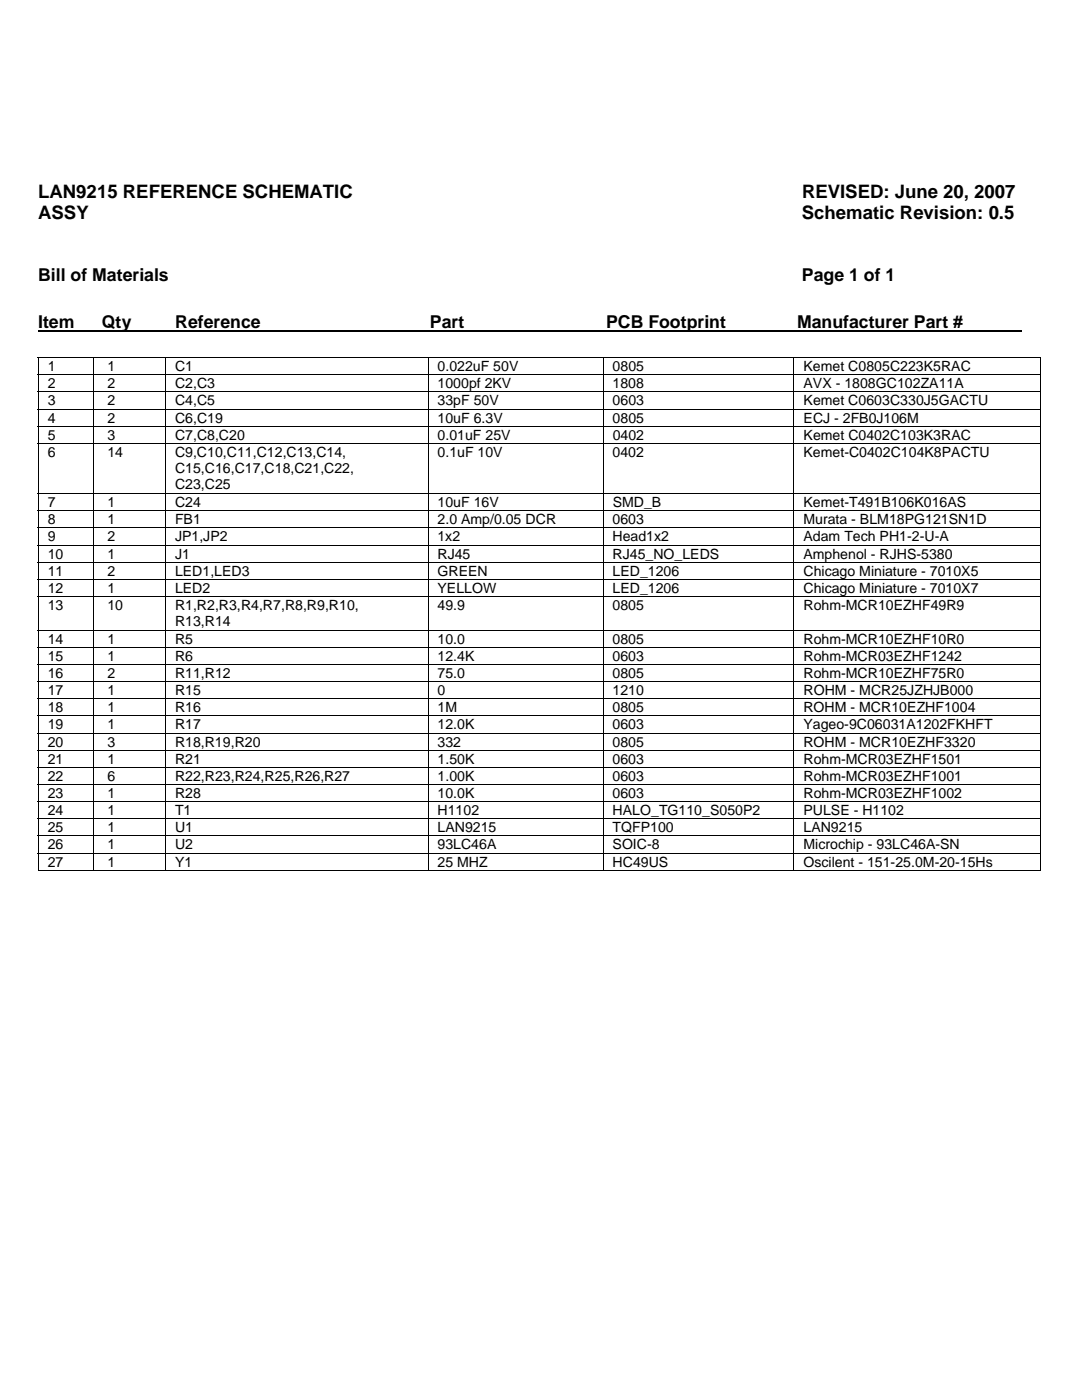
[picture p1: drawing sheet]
<svg xmlns="http://www.w3.org/2000/svg" width="216mm" height="279mm" viewBox="0 0 216 279" stroke-linecap="round" stroke-linejoin="round" font-family="sans-serif">
<defs><g id="words">
<g font-size="3.7">
<text x="7.6" y="39.4">LAN9215 REFERENCE SCHEMATIC</text>
<text x="160" y="39.4">REVISED: June 20, 2007</text>
<text x="7.6" y="43.7">ASSY</text>
<text x="160" y="43.7">Schematic Revision: 0.5</text>
</g>
<g font-size="3.5">
<text x="7.6" y="56">Bill of Materials</text>
<text x="160" y="56">Page 1 of 1</text>
<text x="7.6" y="65.4">Item</text>
<text x="20.3" y="65.4">Qty</text>
<text x="35" y="65.4">Reference</text>
<text x="85.8" y="65.4">Part</text>
<text x="120.9" y="65.4">PCB Footprint</text>
<text x="159" y="65.4">Manufacturer Part #</text>
</g>
<g font-size="2.8">
<text x="9.5" y="74.1">1</text>
<text x="9.5" y="77.5">2</text>
<text x="21.4" y="74.1">1</text>
<text x="21.4" y="77.5">2</text>
<text x="34.9" y="74.1">C1</text>
<text x="34.9" y="77.5">C2,C3</text>
<text x="87.3" y="74.1">0.022uF 50V</text>
<text x="87.3" y="77.5">1000pf 2KV</text>
<text x="122.2" y="77.5">1808</text>
<text x="122.2" y="74.1">0805</text>
<text x="160.3" y="77.5">AVX - 1808GC102ZA11A</text>
<text x="160.3" y="74.1">Kemet C0805C223K5RAC</text>
<text x="9.5" y="80.9">3</text>
<text x="21.4" y="80.9">2</text>
<text x="34.9" y="80.9">C4,C5</text>
<text x="87.3" y="80.9">33pF 50V</text>
<text x="122.2" y="80.9">0603</text>
<text x="160.3" y="80.9">Kemet C0603C330J5GACTU</text>
<text x="9.5" y="84.3">4</text>
<text x="9.5" y="87.7">5</text>
<text x="21.4" y="84.3">2</text>
<text x="21.4" y="87.7">3</text>
<text x="34.9" y="84.3">C6,C19</text>
<text x="34.9" y="87.7">C7,C8,C20</text>
<text x="87.3" y="84.3">10uF 6.3V</text>
<text x="87.3" y="87.7">0.01uF 25V</text>
<text x="122.2" y="84.3">0805</text>
<text x="122.3" y="87.7">0402</text>
<text x="160.3" y="84.3">ECJ - 2FB0J106M</text>
<text x="160.4" y="87.7">Kemet C0402C103K3RAC</text>
<text x="9.5" y="91.2">6</text>
<text x="21.4" y="91.2">14</text>
<text x="34.9" y="91.2">C9,C10,C11,C12,C13,C14,</text>
<text x="34.9" y="94.4">C15,C16,C17,C18,C21,C22,</text>
<text x="87.3" y="91.2">0.1uF 10V</text>
<text x="122.2" y="91.2">0402</text>
<text x="160.3" y="91.2">Kemet-C0402C104K8PACTU</text>
<text x="9.5" y="101.2">7</text>
<text x="21.4" y="101.2">1</text>
<text x="34.9" y="97.7">C23,C25</text>
<text x="34.9" y="101.2">C24</text>
<text x="87.3" y="101.2">10uF 16V</text>
<text x="122.3" y="101.2">SMD_B</text>
<text x="160.3" y="101.2">Kemet-T491B106K016AS</text>
<text x="9.5" y="104.6">8</text>
<text x="21.4" y="104.6">1</text>
<text x="34.9" y="104.6">FB1</text>
<text x="87.3" y="104.6">2.0 Amp/0.05 DCR</text>
<text x="122.2" y="104.6">0603</text>
<text x="160.3" y="104.6">Murata - BLM18PG121SN1D</text>
<text x="9.5" y="108.1">9</text>
<text x="9.5" y="111.5">10</text>
<text x="21.4" y="108.1">2</text>
<text x="21.4" y="111.5">1</text>
<text x="34.9" y="108.1">JP1,JP2</text>
<text x="34.9" y="111.5">J1</text>
<text x="87.3" y="108.1">1x2</text>
<text x="87.3" y="111.5">RJ45</text>
<text x="122.2" y="108.1">Head1x2</text>
<text x="122.2" y="111.5">RJ45_NO_LEDS</text>
<text x="160.3" y="111.5">Amphenol - RJHS-5380</text>
<text x="160.3" y="108.1">Adam Tech PH1-2-U-A</text>
<text x="9.5" y="114.9">11</text>
<text x="9.5" y="118.3">12</text>
<text x="21.4" y="114.9">2</text>
<text x="21.4" y="118.3">1</text>
<text x="34.9" y="114.9">LED1,LED3</text>
<text x="34.9" y="118.3">LED2</text>
<text x="87.3" y="114.9">GREEN</text>
<text x="87.3" y="118.3">YELLOW</text>
<text x="122.2" y="114.9">LED_1206</text>
<text x="122.2" y="118.3">LED_1206</text>
<text x="160.3" y="114.9">Chicago Miniature - 7010X5</text>
<text x="160.3" y="118.3">Chicago Miniature - 7010X7</text>
<text x="9.5" y="121.8">13</text>
<text x="21.4" y="121.8">10</text>
<text x="34.9" y="121.8">R1,R2,R3,R4,R7,R8,R9,R10,</text>
<text x="34.9" y="125">R13,R14</text>
<text x="87.3" y="121.8">49.9</text>
<text x="122.2" y="121.8">0805</text>
<text x="160.3" y="121.8">Rohm-MCR10EZHF49R9</text>
<text x="9.5" y="128.5">14</text>
<text x="9.5" y="131.9">15</text>
<text x="21.4" y="128.5">1</text>
<text x="21.4" y="131.9">1</text>
<text x="34.9" y="128.5">R5</text>
<text x="34.9" y="131.9">R6</text>
<text x="87.3" y="128.5">10.0</text>
<text x="87.3" y="131.9">12.4K</text>
<text x="122.2" y="131.9">0603</text>
<text x="122.2" y="128.5">0805</text>
<text x="160.3" y="131.9">Rohm-MCR03EZHF1242</text>
<text x="160.3" y="128.5">Rohm-MCR10EZHF10R0</text>
<text x="9.5" y="135.3">16</text>
<text x="21.4" y="135.3">2</text>
<text x="34.9" y="135.3">R11,R12</text>
<text x="87.3" y="135.3">75.0</text>
<text x="122.2" y="135.3">0805</text>
<text x="160.3" y="135.3">Rohm-MCR10EZHF75R0</text>
<text x="9.5" y="138.7">17</text>
<text x="9.5" y="142.1">18</text>
<text x="21.4" y="142.1">1</text>
<text x="21.4" y="138.7">1</text>
<text x="34.9" y="142.1">R16</text>
<text x="34.9" y="138.7">R15</text>
<text x="87.3" y="142.1">1M</text>
<text x="87.3" y="138.7">0</text>
<text x="122.2" y="142.1">0805</text>
<text x="122.2" y="138.7">1210</text>
<text x="160.3" y="142.1">ROHM - MCR10EZHF1004</text>
<text x="160.3" y="138.7">ROHM - MCR25JZHJB000</text>
<text x="9.5" y="145.6">19</text>
<text x="9.5" y="149">20</text>
<text x="21.4" y="149">3</text>
<text x="21.4" y="145.6">1</text>
<text x="34.9" y="149">R18,R19,R20</text>
<text x="34.9" y="145.6">R17</text>
<text x="87.3" y="149">332</text>
<text x="87.3" y="145.6">12.0K</text>
<text x="122.2" y="149">0805</text>
<text x="122.2" y="145.6">0603</text>
<text x="160.3" y="149">ROHM - MCR10EZHF3320</text>
<text x="160.3" y="145.6">Yageo-9C06031A1202FKHFT</text>
<text x="9.5" y="152.4">21</text>
<text x="9.5" y="155.8">22</text>
<text x="21.4" y="155.8">6</text>
<text x="21.4" y="152.4">1</text>
<text x="34.9" y="155.8">R22,R23,R24,R25,R26,R27</text>
<text x="34.9" y="152.4">R21</text>
<text x="87.3" y="155.8">1.00K</text>
<text x="87.3" y="152.4">1.50K</text>
<text x="122.2" y="155.8">0603</text>
<text x="122.2" y="152.4">0603</text>
<text x="160.3" y="155.8">Rohm-MCR03EZHF1001</text>
<text x="160.3" y="152.4">Rohm-MCR03EZHF1501</text>
<text x="9.5" y="159.3">23</text>
<text x="21.4" y="159.3">1</text>
<text x="34.9" y="159.3">R28</text>
<text x="87.3" y="159.3">10.0K</text>
<text x="122.2" y="159.3">0603</text>
<text x="160.3" y="159.3">Rohm-MCR03EZHF1002</text>
<text x="9.5" y="162.7">24</text>
<text x="9.5" y="166.1">25</text>
<text x="21.4" y="162.7">1</text>
<text x="21.4" y="166.1">1</text>
<text x="34.9" y="162.7">T1</text>
<text x="34.9" y="166.1">U1</text>
<text x="87.3" y="166.1">LAN9215</text>
<text x="87.3" y="162.7">H1102</text>
<text x="122.2" y="166.1">TQFP100</text>
<text x="122.2" y="162.7">HALO_TG110_S050P2</text>
<text x="160.3" y="166.1">LAN9215</text>
<text x="160.3" y="162.7">PULSE - H1102</text>
<text x="9.5" y="169.5">26</text>
<text x="9.5" y="172.9">27</text>
<text x="21.4" y="169.5">1</text>
<text x="21.4" y="172.9">1</text>
<text x="34.9" y="169.5">U2</text>
<text x="34.9" y="172.9">Y1</text>
<text x="87.3" y="172.9">25 MHZ</text>
<text x="87.3" y="169.5">93LC46A</text>
<text x="122.2" y="169.5">SOIC-8</text>
<text x="122.2" y="172.9">HC49US</text>
<text x="160.3" y="172.9">Oscilent - 151-25.0M-20-15Hs</text>
<text x="160.3" y="169.5">Microchip - 93LC46A-SN</text>
</g>
</g></defs>
<path d="M7.6 66h196.4" fill="none" stroke="#000" stroke-width=".38"/>
<path d="M204 65.8h.9v.4h-.9z" fill="#fff"/>
<path d="M7.5 71.3h.2v.2h-.2zM207.6 71.3h.1v.2h-.1zM207.6 173.6h.1v.2h-.1z" fill="#000"/>
<g fill="none" stroke="#000" stroke-width=".2">
<path d="M7.5 71.4h200.2M7.5 74.8h200.2M7.5 78.2h200.2M7.6 71.5v3.2M7.6 74.9v3.2M7.6 78.3v3.3M18.7 71.5v3.2M18.7 74.9v3.2M18.7 78.3v3.3M33 71.5v3.2M33 74.9v3.2M33 78.3v3.3"/>
<path d="M85.4 71.5v3.2M85.4 74.9v3.2M85.4 78.3v3.3M120.3 71.5v3.2M120.3 74.9v3.2M120.3 78.3v3.3M158.4 71.5v3.2M158.4 74.9v3.2M158.4 78.3v3.3M207.6 71.5v3.2M207.6 74.9v3.2M207.6 78.3v3.3"/>
<path d="M7.5 81.6h200.2M7.5 85h200.2M7.5 88.5h200.2M7.5 98.5h200.2M7.6 81.7v3.3M7.6 85.1v3.3M7.6 88.6v9.8M7.6 98.6v3.3M18.7 81.7v3.3M18.7 85.1v3.3M18.7 88.6v9.8M18.7 98.6v3.3"/>
<path d="M33 81.7v3.3M33 85.1v3.3M33 88.6v9.8M33 98.6v3.3M85.4 81.7v3.3M85.4 85.1v3.3M85.4 88.6v9.8M85.4 98.6v3.3M120.3 81.7v3.3M120.3 85.1v3.3M120.3 88.6v9.8M120.3 98.6v3.3"/>
<path d="M158.4 81.7v3.3M158.4 85.1v3.3M158.4 88.6v9.8M158.4 98.6v3.3M207.6 81.7v3.3M207.6 85.1v3.3M207.6 88.6v9.8M207.6 98.6v3.3M7.5 102h200.2M7.5 105.4h200.2M7.5 108.8h200.2M7.5 112.2h200.2"/>
<path d="M7.5 115.6h200.2M7.5 119.1h200.2M7.6 102v3.3M7.6 105.5v3.2M7.6 108.9v3.2M7.6 112.3v3.2M7.6 115.7v3.3M7.6 119.1v6.6M18.7 102v3.3M18.7 105.5v3.2M18.7 108.9v3.2M18.7 112.3v3.2"/>
<path d="M18.7 115.7v3.3M18.7 119.1v6.6M33 102v3.3M33 105.5v3.2M33 108.9v3.2M33 112.3v3.2M33 115.7v3.3M33 119.1v6.6M85.4 102v3.3M85.4 105.5v3.2M85.4 108.9v3.2M85.4 112.3v3.2"/>
<path d="M85.4 115.7v3.3M85.4 119.1v6.6M120.3 102v3.3M120.3 105.5v3.2M120.3 108.9v3.2M120.3 112.3v3.2M120.3 115.7v3.3M120.3 119.1v6.6M158.4 102v3.3M158.4 105.5v3.2M158.4 108.9v3.2M158.4 112.3v3.2"/>
<path d="M158.4 115.7v3.3M158.4 119.1v6.6M207.6 102v3.3M207.6 105.5v3.2M207.6 108.9v3.2M207.6 112.3v3.2M207.6 115.7v3.3M207.6 119.1v6.6M7.5 125.8h200.2M7.5 129.2h200.2M7.5 132.6h200.2M7.5 136h200.2"/>
<path d="M7.5 139.4h200.2M7.6 125.9v3.2M7.6 129.3v3.2M7.6 132.7v3.3M7.6 136.1v3.3M7.6 139.5v3.3M18.7 125.9v3.2M18.7 129.3v3.2M18.7 132.7v3.3M18.7 136.1v3.3M18.7 139.5v3.3M33 125.9v3.2"/>
<path d="M33 129.3v3.2M33 132.7v3.3M33 136.1v3.3M33 139.5v3.3M85.4 125.9v3.2M85.4 129.3v3.2M85.4 132.7v3.3M85.4 136.1v3.3M85.4 139.5v3.3M120.3 125.9v3.2M120.3 129.3v3.2M120.3 132.7v3.3"/>
<path d="M120.3 136.1v3.3M120.3 139.5v3.3M158.4 125.9v3.2M158.4 129.3v3.2M158.4 132.7v3.3M158.4 136.1v3.3M158.4 139.5v3.3M207.6 125.9v3.2M207.6 129.3v3.2M207.6 132.7v3.3M207.6 136.1v3.3M207.6 139.5v3.3"/>
<path d="M7.5 142.9h200.2M7.5 146.3h200.2M7.5 149.7h200.2M7.5 153.1h200.2M7.5 156.6h200.2M7.5 160h200.2M7.6 143v3.2M7.6 146.4v3.2M7.6 149.8v3.3M7.6 153.2v3.3M7.6 156.7v3.2M18.7 143v3.2"/>
<path d="M18.7 146.4v3.2M18.7 149.8v3.3M18.7 153.2v3.3M18.7 156.7v3.2M33 143v3.2M33 146.4v3.2M33 149.8v3.3M33 153.2v3.3M33 156.7v3.2M85.4 143v3.2M85.4 146.4v3.2M85.4 149.8v3.3"/>
<path d="M85.4 153.2v3.3M85.4 156.7v3.2M120.3 143v3.2M120.3 146.4v3.2M120.3 149.8v3.3M120.3 153.2v3.3M120.3 156.7v3.2M158.4 143v3.2M158.4 146.4v3.2M158.4 149.8v3.3M158.4 153.2v3.3M158.4 156.7v3.2"/>
<path d="M207.6 143v3.2M207.6 146.4v3.2M207.6 149.8v3.3M207.6 153.2v3.3M207.6 156.7v3.2M7.5 163.4h200.2M7.5 166.8h200.2M7.5 170.2h200.2M7.5 173.7h11.1M7.6 160.1v3.2M7.6 163.5v3.3M7.6 166.9v3.3"/>
<path d="M7.6 170.3v3.5M18.7 160.1v3.2M18.7 163.5v3.3M18.7 166.9v3.3M18.7 170.3v3.5M18.8 173.7h14.1M33 160.1v3.2M33 163.5v3.3M33 166.9v3.3M33 170.3v3.5M33.1 173.7h52.2M85.4 160.1v3.2"/>
<path d="M85.4 163.5v3.3M85.4 166.9v3.3M85.4 170.3v3.5M85.5 173.7h34.7M120.3 160.1v3.2M120.3 163.5v3.3M120.3 166.9v3.3M120.3 170.3v3.5M120.4 173.7h37.9M158.4 160.1v3.2M158.4 163.5v3.3M158.4 166.9v3.3"/>
<path d="M158.4 170.3v3.5M158.5 173.7h49.1M207.6 160.1v3.2M207.6 163.5v3.3M207.6 166.9v3.3M207.6 170.3v3.5"/>
</g>
<use href="#words"/>
</svg>
